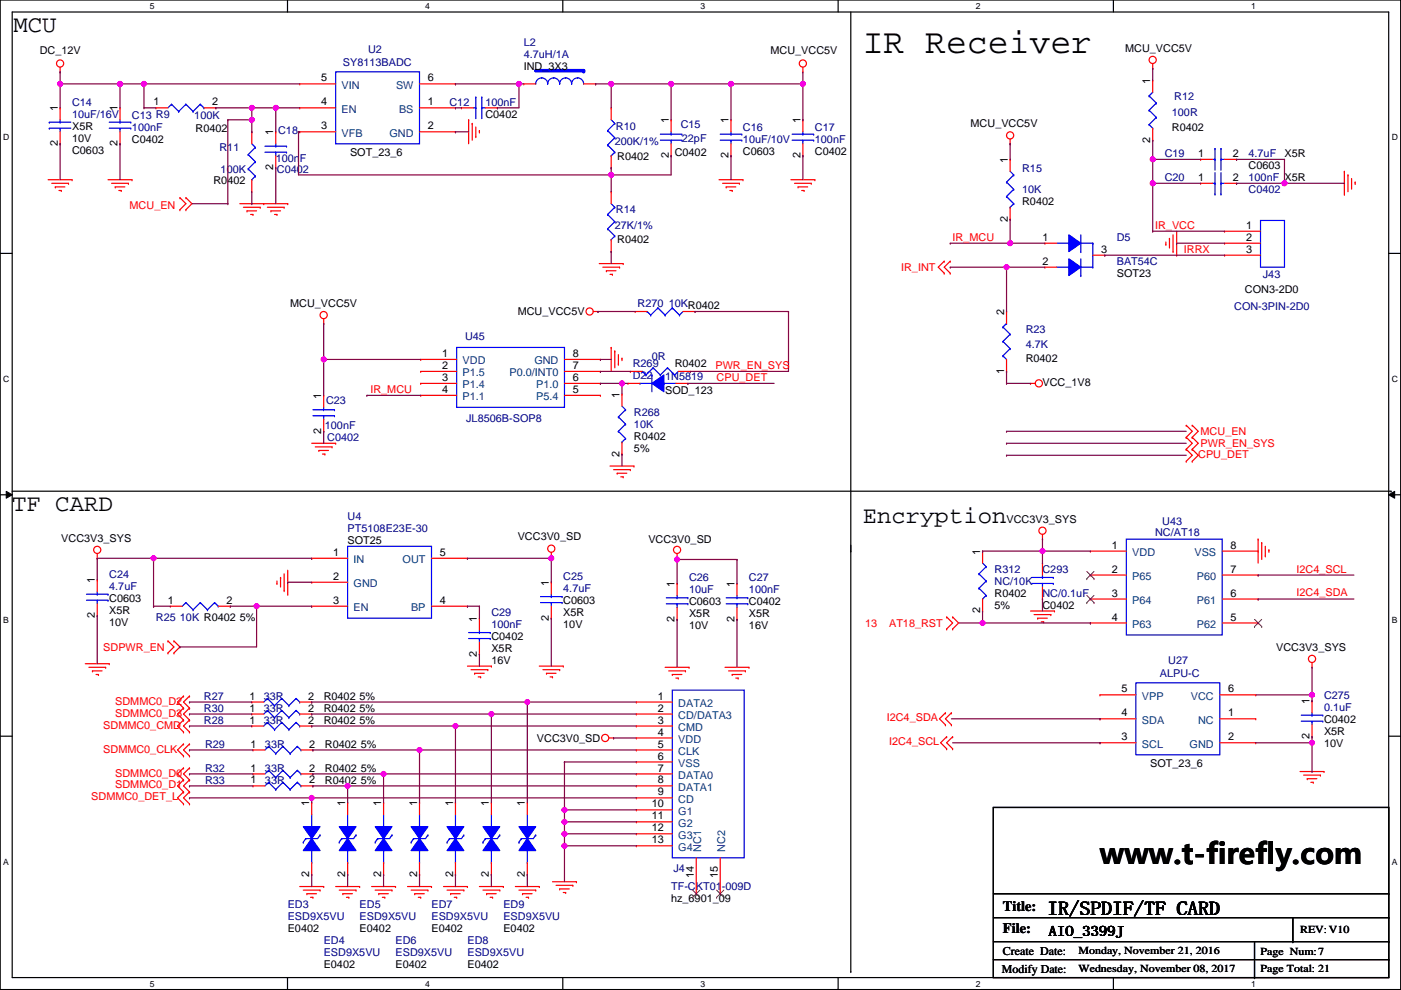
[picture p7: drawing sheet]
<svg xmlns="http://www.w3.org/2000/svg" width="297mm" height="210mm" viewBox="0 0 297 210" stroke-linecap="round" stroke-linejoin="round" font-family="sans-serif">
<defs><g id="words">
<text font-size="7.4" x="182.9" y="11.2">IR Receiver</text>
<text font-size="6.1" x="233.2" y="183.2">www.t-firefly.com</text>
<g font-size="5.1">
<text x="2.8" y="6.8">MCU</text>
<text x="2.6" y="108.4">TF CARD</text>
<text x="182.9" y="110.9">Encryption</text>
</g>
<text font-size="4.1" x="222.1" y="194">IR/SPDIF/TF CARD</text>
<g font-size="3">
<text x="212.6" y="193.2">Title:</text>
<text x="212.6" y="197.8">File:</text>
<text x="222.4" y="198.5">AIO_3399J</text>
</g>
<g font-size="2.5">
<text x="212.6" y="202.4">Create Date:</text>
<text x="212.4" y="206.2">Modify Date:</text>
</g>
<g font-size="2.3">
<text x="8.4" y="11.5">DC_12V</text>
<text x="163.4" y="11.5">MCU_VCC5V</text>
<text x="238.6" y="11">MCU_VCC5V</text>
<text x="68.1" y="17.3">5</text>
<text x="90.7" y="17.3">6</text>
<text x="111" y="14.8">IND_3X3</text>
<text x="243.9" y="17.8" transform="rotate(-90 243.9 17.8)">1</text>
<text x="12.2" y="23.6" transform="rotate(-90 12.2 23.6)">1</text>
<text x="24.9" y="23.6" transform="rotate(-90 24.9 23.6)">1</text>
<text x="32.5" y="22.4">1</text>
<text x="45" y="22.4">2</text>
<text x="68.1" y="22.4">4</text>
<text x="90.7" y="22.4">1</text>
<text x="15.3" y="27.5">X5R</text>
<text x="41.4" y="28">R0402</text>
<text x="58" y="28.7" transform="rotate(-90 58 28.7)">1</text>
<text x="68.1" y="27.4">3</text>
<text x="90.7" y="27.4">2</text>
<text x="102.9" y="24.9">C0402</text>
<text x="141.8" y="26.2" transform="rotate(-90 141.8 26.2)">1</text>
<text x="154.5" y="26.2" transform="rotate(-90 154.5 26.2)">1</text>
<text x="169.7" y="26.2" transform="rotate(-90 169.7 26.2)">1</text>
<text x="205.8" y="27">MCU_VCC5V</text>
<text x="248.5" y="27.7">R0402</text>
<text x="12.2" y="31" transform="rotate(-90 12.2 31)">2</text>
<text x="15.3" y="32.6">C0603</text>
<text x="15.3" y="30">10V</text>
<text x="24.9" y="31" transform="rotate(-90 24.9 31)">2</text>
<text x="28" y="30.3">C0402</text>
<text x="74.2" y="33.1">SOT_23_6</text>
<text x="130.9" y="33.8">R0402</text>
<text x="141.8" y="33.5" transform="rotate(-90 141.8 33.5)">2</text>
<text x="143" y="33.1">C0402</text>
<text x="154.5" y="33.5" transform="rotate(-90 154.5 33.5)">2</text>
<text x="157.5" y="32.8">C0603</text>
<text x="169.7" y="33.5" transform="rotate(-90 169.7 33.5)">2</text>
<text x="172.8" y="32.8">C0402</text>
<text x="213.7" y="34.6" transform="rotate(-90 213.7 34.6)">1</text>
<text x="243.9" y="30.2" transform="rotate(-90 243.9 30.2)">2</text>
<text x="254" y="33.3">1</text>
<text x="261.4" y="33.3">2</text>
<text x="264.7" y="35.9">C0603</text>
<text x="272.3" y="33.3">X5R</text>
<text x="45.3" y="38.9">R0402</text>
<text x="58" y="36.1" transform="rotate(-90 58 36.1)">2</text>
<text x="254" y="38.4">1</text>
<text x="261.4" y="38.4">2</text>
<text x="213.7" y="47" transform="rotate(-90 213.7 47)">2</text>
<text x="216.7" y="43.5">R0402</text>
<text x="130.9" y="51.6">R0402</text>
<text x="221" y="51.1">1</text>
<text x="233.5" y="53.6">3</text>
<text x="264.2" y="53.6">3</text>
<text x="264.2" y="51.1">2</text>
<text x="264.2" y="48.5">1</text>
<text x="221" y="56.1">2</text>
<text x="236.8" y="58.7">SOT23</text>
<text x="61.5" y="65.1">MCU_VCC5V</text>
<text x="264" y="62">CON3-2D0</text>
<text x="109.8" y="66.8">MCU_VCC5V</text>
<text x="212.9" y="66.8" transform="rotate(-90 212.9 66.8)">2</text>
<text x="93.8" y="75.7">1</text>
<text x="121.5" y="75.7">8</text>
<text x="143" y="77.8">R0402</text>
<text x="217.5" y="76.8">R0402</text>
<text x="93.8" y="78.2">2</text>
<text x="93.8" y="80.8">3</text>
<text x="93.8" y="83.3">4</text>
<text x="121.5" y="83.3">5</text>
<text x="121.5" y="80.8">6</text>
<text x="121.5" y="78.2">7</text>
<text x="141" y="83.6">SOD_123</text>
<text x="212.9" y="79.3" transform="rotate(-90 212.9 79.3)">1</text>
<text x="221" y="81.8">VCC_1V8</text>
<text x="68.1" y="84.6" transform="rotate(-90 68.1 84.6)">1</text>
<text x="131.4" y="84.3" transform="rotate(-90 131.4 84.3)">1</text>
<text x="68.1" y="92" transform="rotate(-90 68.1 92)">2</text>
<text x="134.4" y="93.3">R0402</text>
<text x="134.4" y="95.8">5%</text>
<text x="131.4" y="96.8" transform="rotate(-90 131.4 96.8)">2</text>
<text x="213.4" y="110.8">VCC3V3_SYS</text>
<text x="13" y="114.9">VCC3V3_SYS</text>
<text x="70.6" y="117.9">1</text>
<text x="73.7" y="115.4">SOT25</text>
<text x="93.3" y="117.9">5</text>
<text x="109.8" y="114.6">VCC3V0_SD</text>
<text x="137.5" y="115.1">VCC3V0_SD</text>
<text x="207.8" y="117.6" transform="rotate(-90 207.8 117.6)">1</text>
<text x="235.7" y="116.3">1</text>
<text x="260.9" y="116.3">8</text>
<text x="20.1" y="123.7" transform="rotate(-90 20.1 123.7)">1</text>
<text x="70.6" y="122.9">2</text>
<text x="116.4" y="124.2" transform="rotate(-90 116.4 124.2)">1</text>
<text x="143" y="124.5" transform="rotate(-90 143 124.5)">1</text>
<text x="155.7" y="124.5" transform="rotate(-90 155.7 124.5)">1</text>
<text x="235.7" y="121.4">2</text>
<text x="260.9" y="121.4">7</text>
<text x="20.1" y="131.1" transform="rotate(-90 20.1 131.1)">2</text>
<text x="23.2" y="127.6">C0603</text>
<text x="23.2" y="130.1">X5R</text>
<text x="35.6" y="128">1</text>
<text x="48.1" y="128">2</text>
<text x="70.6" y="128">3</text>
<text x="93.3" y="128">4</text>
<text x="101.1" y="131.8" transform="rotate(-90 101.1 131.8)">1</text>
<text x="116.4" y="131.6" transform="rotate(-90 116.4 131.6)">2</text>
<text x="119.4" y="128.1">C0603</text>
<text x="119.4" y="130.6">X5R</text>
<text x="143" y="131.8" transform="rotate(-90 143 131.8)">2</text>
<text x="146.1" y="128.3">C0603</text>
<text x="146.1" y="130.9">X5R</text>
<text x="155.7" y="131.8" transform="rotate(-90 155.7 131.8)">2</text>
<text x="158.8" y="128.3">C0402</text>
<text x="158.8" y="130.9">X5R</text>
<text x="207.8" y="130.1" transform="rotate(-90 207.8 130.1)">2</text>
<text x="210.9" y="126.5">R0402</text>
<text x="210.9" y="129.1">5%</text>
<text x="221" y="129.1">C0402</text>
<text x="235.7" y="126.5">3</text>
<text x="235.7" y="131.6">4</text>
<text x="260.9" y="131.6">5</text>
<text x="260.9" y="126.5">6</text>
<text x="23.2" y="132.6">10V</text>
<text x="104.2" y="135.7">C0402</text>
<text x="119.4" y="133.1">10V</text>
<text x="146.1" y="133.4">10V</text>
<text x="158.8" y="133.4">16V</text>
<text x="270.6" y="138">VCC3V3_SYS</text>
<text x="101.1" y="139.2" transform="rotate(-90 101.1 139.2)">2</text>
<text x="104.2" y="138.2">X5R</text>
<text x="104.2" y="140.8">16V</text>
<text x="52.9" y="148.3">1</text>
<text x="65.3" y="148.3">2</text>
<text x="68.6" y="148.4">R0402 5%</text>
<text x="139.5" y="148.3">1</text>
<text x="237.8" y="146.8">5</text>
<text x="260.4" y="146.8">6</text>
<text x="277.7" y="149.4" transform="rotate(-90 277.7 149.4)">1</text>
<text x="52.9" y="150.9">1</text>
<text x="52.9" y="153.4">1</text>
<text x="65.3" y="150.9">2</text>
<text x="65.3" y="153.4">2</text>
<text x="68.6" y="150.9">R0402 5%</text>
<text x="68.6" y="153.5">R0402 5%</text>
<text x="139.5" y="150.9">2</text>
<text x="139.5" y="153.4">3</text>
<text x="139.5" y="156">4</text>
<text x="237.8" y="151.9">4</text>
<text x="260.4" y="151.9">1</text>
<text x="280.7" y="153.2">C0402</text>
<text x="280.7" y="155.7">X5R</text>
<text x="53.1" y="158.5">1</text>
<text x="65.6" y="158.5">2</text>
<text x="68.9" y="158.5">R0402 5%</text>
<text x="113.8" y="157.3">VCC3V0_SD</text>
<text x="139.5" y="158.5">5</text>
<text x="139.5" y="161">6</text>
<text x="237.8" y="157">3</text>
<text x="260.4" y="157">2</text>
<text x="277.7" y="156.7" transform="rotate(-90 277.7 156.7)">2</text>
<text x="280.7" y="158.3">10V</text>
<text x="53.1" y="163.6">1</text>
<text x="53.1" y="166.1">1</text>
<text x="65.6" y="163.6">2</text>
<text x="65.6" y="166.1">2</text>
<text x="68.9" y="163.6">R0402 5%</text>
<text x="68.9" y="166.2">R0402 5%</text>
<text x="139.5" y="163.6">7</text>
<text x="139.5" y="166.1">8</text>
<text x="243.9" y="162.6">SOT_23_6</text>
<text x="65.6" y="170.9" transform="rotate(-90 65.6 170.9)">1</text>
<text x="73.2" y="170.9" transform="rotate(-90 73.2 170.9)">1</text>
<text x="80.8" y="170.9" transform="rotate(-90 80.8 170.9)">1</text>
<text x="88.4" y="170.9" transform="rotate(-90 88.4 170.9)">1</text>
<text x="96.1" y="170.9" transform="rotate(-90 96.1 170.9)">1</text>
<text x="103.7" y="170.9" transform="rotate(-90 103.7 170.9)">1</text>
<text x="111.3" y="170.9" transform="rotate(-90 111.3 170.9)">1</text>
<text x="138.2" y="171.2">10</text>
<text x="138.2" y="173.7">11</text>
<text x="139.5" y="168.7">9</text>
<text x="138.2" y="176.3">12</text>
<text x="138.2" y="178.8">13</text>
<text x="65.6" y="185.9" transform="rotate(-90 65.6 185.9)">2</text>
<text x="73.2" y="185.9" transform="rotate(-90 73.2 185.9)">2</text>
<text x="80.8" y="185.9" transform="rotate(-90 80.8 185.9)">2</text>
<text x="88.4" y="185.9" transform="rotate(-90 88.4 185.9)">2</text>
<text x="96.1" y="185.9" transform="rotate(-90 96.1 185.9)">2</text>
<text x="103.7" y="185.9" transform="rotate(-90 103.7 185.9)">2</text>
<text x="111.3" y="185.9" transform="rotate(-90 111.3 185.9)">2</text>
<text x="142.3" y="191.3">hz_6901_09</text>
<text x="147.1" y="186.2" transform="rotate(-90 147.1 186.2)">14</text>
<text x="152.2" y="186.2" transform="rotate(-90 152.2 186.2)">15</text>
<text x="61" y="197.7">E0402</text>
<text x="76.2" y="197.7">E0402</text>
<text x="91.5" y="197.7">E0402</text>
<text x="106.7" y="197.7">E0402</text>
<text x="275.6" y="197.9">REV:V10</text>
<text x="228.6" y="202.2">Monday, November 21, 2016</text>
<text x="267.3" y="202.5">Page Num:7</text>
<text x="68.6" y="205.3">E0402</text>
<text x="83.9" y="205.3">E0402</text>
<text x="99.1" y="205.3">E0402</text>
<text x="228.6" y="206">Wednesday, November 08, 2017</text>
<text x="267.3" y="206">Page Total: 21</text>
</g>
<g font-size="2.3" fill="#000080">
<text x="78" y="11.2">U2</text>
<text x="111" y="9.7">L2</text>
<text x="72.7" y="14">SY8113BADC</text>
<text x="111" y="12.2">4.7uH/1A</text>
<text x="15.3" y="22.4">C14</text>
<text x="95.3" y="22.4">C12</text>
<text x="102.9" y="22.4">100nF</text>
<text x="249" y="21.1">R12</text>
<text x="15.3" y="24.9">10uF/16V</text>
<text x="28" y="25.2">C13 R9</text>
<text x="28" y="27.7">100nF</text>
<text x="41.2" y="25.2">100K</text>
<text x="59" y="28.5">C18</text>
<text x="130.6" y="27.5">R10</text>
<text x="144.3" y="27.2">C15</text>
<text x="157.5" y="27.7">C16</text>
<text x="172.8" y="27.7">C17</text>
<text x="248.5" y="24.7">100R</text>
<text x="46.5" y="32">R11</text>
<text x="58.5" y="34.3">100nF</text>
<text x="130.3" y="30.8">200K/1%</text>
<text x="144.6" y="30">22pF</text>
<text x="157.5" y="30.3">10uF/10V</text>
<text x="172.8" y="30.3">100nF</text>
<text x="246.9" y="33.3">C19</text>
<text x="264.7" y="33.3">4.7uF</text>
<text x="46.8" y="36.6">100K</text>
<text x="58.7" y="36.6">C0402</text>
<text x="216.7" y="36.4">R15</text>
<text x="216.7" y="40.9">10K</text>
<text x="246.9" y="38.4">C20</text>
<text x="264.7" y="38.4">100nF X5R</text>
<text x="264.7" y="40.9">C0402</text>
<text x="130.6" y="45.3">R14</text>
<text x="130.3" y="48.6">27K/1%</text>
<text x="236.8" y="51.1">D5</text>
<text x="236.8" y="56.2">BAT54C</text>
<text x="267.8" y="59">J43</text>
<text x="135.2" y="65.1">R270 10KR0402</text>
<text x="261.7" y="65.8">CON-3PIN-2D0</text>
<text x="217.5" y="70.7">R23</text>
<text x="98.6" y="72.2">U45</text>
<text x="134.2" y="77.8">R269</text>
<text x="138.2" y="76.2">0R</text>
<text x="217.5" y="73.7">4.7K</text>
<text x="134.2" y="80.3">D22</text>
<text x="141" y="80.6">1N5819</text>
<text x="69.1" y="85.6">C23</text>
<text x="98.9" y="89.5">JL8506B-SOP8</text>
<text x="134.4" y="88.2">R268</text>
<text x="68.9" y="91">100nF</text>
<text x="69.4" y="93.5">C0402</text>
<text x="134.4" y="90.7">10K</text>
<text x="73.7" y="110.3">U4</text>
<text x="73.7" y="112.8">PT5108E23E-30</text>
<text x="244.9" y="113.6">NC/AT18</text>
<text x="246.4" y="111.3">U43</text>
<text x="23.2" y="122.5">C24</text>
<text x="23.2" y="125">4.7uF</text>
<text x="119.4" y="123">C25</text>
<text x="119.4" y="125.5">4.7uF</text>
<text x="146.1" y="123.2">C26</text>
<text x="146.1" y="125.8">10uF</text>
<text x="158.8" y="123.2">C27</text>
<text x="158.8" y="125.8">100nF</text>
<text x="210.9" y="121.5">R312</text>
<text x="210.9" y="124">NC/10K</text>
<text x="221" y="121.5">C293</text>
<text x="33.1" y="131.6">R25 10K R0402 5%</text>
<text x="104.2" y="130.6">C29</text>
<text x="221" y="126.5">NC/0.1uF</text>
<text x="104.2" y="133.1">100nF</text>
<text x="245.9" y="143.6">ALPU-C</text>
<text x="247.7" y="140.8">U27</text>
<text x="43.2" y="148.4">R27</text>
<text x="55.9" y="148.4">33R</text>
<text x="280.7" y="148.1">C275</text>
<text x="43.2" y="150.9">R30</text>
<text x="43.2" y="153.5">R28</text>
<text x="55.9" y="150.9">33R</text>
<text x="55.9" y="153.5">33R</text>
<text x="280.7" y="150.7">0.1uF</text>
<text x="43.5" y="158.5">R29</text>
<text x="56.2" y="158.5">33R</text>
<text x="43.5" y="163.6">R32</text>
<text x="43.5" y="166.2">R33</text>
<text x="56.2" y="163.6">33R</text>
<text x="56.2" y="166.2">33R</text>
<text x="142.8" y="185">J4</text>
<text x="142.3" y="188.8">TF-CKT01-009D</text>
<text x="61" y="192.6">ED3</text>
<text x="61" y="195.1">ESD9X5VU</text>
<text x="76.2" y="192.6">ED5</text>
<text x="76.2" y="195.1">ESD9X5VU</text>
<text x="91.5" y="192.6">ED7</text>
<text x="91.5" y="195.1">ESD9X5VU</text>
<text x="106.7" y="192.6">ED9</text>
<text x="106.7" y="195.1">ESD9X5VU</text>
<text x="68.6" y="200.2">ED4</text>
<text x="68.6" y="202.7">ESD9X5VU</text>
<text x="83.9" y="200.2">ED6</text>
<text x="83.9" y="202.7">ESD9X5VU</text>
<text x="99.1" y="200.2">ED8</text>
<text x="99.1" y="202.7">ESD9X5VU</text>
</g>
<g font-size="2.3" fill="#004080">
<text x="72.4" y="18.8">VIN</text>
<text x="72.4" y="23.9">EN</text>
<text x="84" y="18.8">SW</text>
<text x="84.6" y="23.9">BS</text>
<text x="72.4" y="29">VFB</text>
<text x="82.6" y="29">GND</text>
<text x="98.1" y="77.2">VDD</text>
<text x="113.3" y="77.2">GND</text>
<text x="98.1" y="79.8">P1.5</text>
<text x="98.1" y="82.3">P1.4</text>
<text x="108" y="79.8">P0.0/INT0</text>
<text x="113.7" y="82.3">P1.0</text>
<text x="98.1" y="84.9">P1.1</text>
<text x="113.7" y="84.9">P5.4</text>
<text x="75" y="119.4">IN</text>
<text x="85.4" y="119.4">OUT</text>
<text x="240.1" y="117.9">VDD</text>
<text x="253.2" y="117.9">VSS</text>
<text x="75" y="124.5">GND</text>
<text x="240.1" y="123">P65</text>
<text x="253.8" y="123">P60</text>
<text x="75" y="129.6">EN</text>
<text x="87.1" y="129.6">BP</text>
<text x="240.1" y="128">P64</text>
<text x="253.8" y="128">P61</text>
<text x="240.1" y="133.1">P63</text>
<text x="253.8" y="133.1">P62</text>
<text x="143.8" y="149.9">DATA2</text>
<text x="242.1" y="148.4">VPP</text>
<text x="252.5" y="148.4">VCC</text>
<text x="143.8" y="152.4">CD/DATA3</text>
<text x="143.8" y="155">CMD</text>
<text x="242.1" y="153.4">SDA</text>
<text x="254" y="153.4">NC</text>
<text x="143.8" y="157.5">VDD</text>
<text x="143.8" y="160">CLK</text>
<text x="242.1" y="158.5">SCL</text>
<text x="252.2" y="158.5">GND</text>
<text x="143.8" y="162.6">VSS</text>
<text x="143.8" y="165.1">DATA0</text>
<text x="143.8" y="167.7">DATA1</text>
<text x="143.8" y="170.2">CD</text>
<text x="143.8" y="172.7">G1</text>
<text x="143.8" y="175.3">G2</text>
<text x="143.8" y="177.8">G3</text>
<text x="143.8" y="180.4">G4</text>
<text x="148.7" y="180.6" transform="rotate(-90 148.7 180.6)">NC1</text>
<text x="153.8" y="180.6" transform="rotate(-90 153.8 180.6)">NC2</text>
</g>
<g font-size="2.3" fill="#f00">
<text x="27.5" y="44.2">MCU_EN</text>
<text x="202" y="51">IR_MCU</text>
<text x="244.9" y="48.5">IR_VCC</text>
<text x="251" y="53.6">IRRX</text>
<text x="191.1" y="57.4">IR_INT</text>
<text x="78.5" y="83.3">IR_MCU</text>
<text x="151.7" y="78.2">PWR_EN_SYS</text>
<text x="151.9" y="80.7">CPU_DET</text>
<text x="254.6" y="92.2">MCU_EN</text>
<text x="254.6" y="94.8">PWR_EN_SYS</text>
<text x="254" y="97.1">CPU_DET</text>
<text x="274.9" y="121.4">I2C4_SCL</text>
<text x="274.9" y="126.5">I2C4_SDA</text>
<text x="21.9" y="138">SDPWR_EN</text>
<text x="183.4" y="132.9">13</text>
<text x="188.5" y="132.9">AT18_RST</text>
<text x="24.4" y="149.4">SDMMC0_D2</text>
<text x="21.9" y="154.5">SDMMC0_CMD</text>
<text x="24.4" y="151.9">SDMMC0_D3</text>
<text x="188" y="153">I2C4_SDA</text>
<text x="21.9" y="159.6">SDMMC0_CLK</text>
<text x="188.5" y="158">I2C4_SCL</text>
<text x="24.4" y="164.6">SDMMC0_D0</text>
<text x="24.4" y="167.2">SDMMC0_D1</text>
<text x="19.3" y="169.7">SDMMC0_DET_L</text>
</g>
<g font-size="1.8">
<text x="31.8" y="1.9">5</text>
<text x="90.1" y="1.9">4</text>
<text x="148.5" y="1.9">3</text>
<text x="206.9" y="1.9">2</text>
<text x="265.2" y="1.9">1</text>
<text x=".7" y="29.8">D</text>
<text x="295.1" y="29.8">D</text>
<text x=".7" y="81">C</text>
<text x="295.1" y="81">C</text>
<text x=".7" y="132.1">B</text>
<text x="295.1" y="132.1">B</text>
<text x=".7" y="183.3">A</text>
<text x="295.1" y="183.3">A</text>
<text x="31.8" y="209.2">5</text>
<text x="90.1" y="209.2">4</text>
<text x="148.5" y="209.2">3</text>
<text x="206.9" y="209.2">2</text>
<text x="265.2" y="209.2">1</text>
</g>
</g></defs>
<path d="M0 0h297v209.8h-297zM2.6 2.5h291.8v204.8h-291.8z" fill="none" stroke="#000" stroke-width=".25"/>
<g fill="#fff">
<path d="M31.8 .3h1v2h-1z"/>
<path d="M31.8 207.5h1v2.1h-1z"/>
</g>
<path d="M61 0v2.5M61 207.3v2.5" fill="none" stroke="#000" stroke-width=".25"/>
<g fill="#fff">
<path d="M90.1 .3h1v2h-1z"/>
<path d="M90.1 207.5h1v2.1h-1z"/>
</g>
<path d="M119.3 0v2.5M119.3 207.3v2.5" fill="none" stroke="#000" stroke-width=".25"/>
<g fill="#fff">
<path d="M148.5 .3h1v2h-1z"/>
<path d="M148.5 207.5h1v2.1h-1z"/>
</g>
<path d="M177.7 0v2.5M177.7 207.3v2.5" fill="none" stroke="#000" stroke-width=".25"/>
<g fill="#fff">
<path d="M206.9 .3h1v2h-1z"/>
<path d="M206.9 207.5h1v2.1h-1z"/>
</g>
<path d="M236.1 0v2.5M236.1 207.3v2.5" fill="none" stroke="#000" stroke-width=".25"/>
<g fill="#fff">
<path d="M265.2 .3h1.1v2h-1.1z"/>
<path d="M265.2 207.5h1.1v2.1h-1.1z"/>
<path d="M.7 28.1h1.3v2.1h-1.3z"/>
<path d="M295.1 28.1h1.3v2.1h-1.3z"/>
<path d="M.7 79.3h1.3v2h-1.3z"/>
<path d="M295.1 79.3h1.3v2h-1.3z"/>
</g>
<path d="M0 53.7h2.6M294.4 53.7h2.6" fill="none" stroke="#000" stroke-width=".25"/>
<g fill="#fff">
<path d="M.7 130.5h1.2v2h-1.2z"/>
<path d="M295.1 130.5h1.2v2h-1.2z"/>
</g>
<path d="M0 104.9h2.6M294.4 104.9h2.6" fill="none" stroke="#000" stroke-width=".25"/>
<path d="M1.3 104.2l1.3 .7-1.3 .7zM294.4 104.9l1.3-.7v1.4z" fill="#000"/>
<path d="M1.3 104.2l1.3 .7-1.3 .7zM294.4 104.9l1.3-.7v1.4z" fill="none" stroke="#000" stroke-width=".21"/>
<g fill="#fff">
<path d="M.7 181.7h1.2v2h-1.2z"/>
<path d="M295.1 181.7h1.2v2h-1.2z"/>
</g>
<g fill="none" stroke="#000" stroke-width=".25">
<path d="M180.4 2.5v203.5M2.6 104.1h292.3M180.4 116.8h.1M294.9 104.1h.1M0 156.1h2.6M294.4 156.1h2.6M210.6 171.2h83.8v36.1h-83.8zM210.6 189.5h83.8M210.6 194.6h83.8M210.6 199.7h83.8M266 199.7v7.6M274.1 199.7h.1"/>
<path d="M274.1 194.6v5.1M294.4 189.5h.1M294.4 194.6h.1M294.4 199.7h.1M180.4 206h.1M210.6 203.5h83.8M266 207.3h.1M294.4 203.5h.1"/>
</g>
<g fill="none" stroke="#f00" stroke-width=".25">
<path d="M12.7 15.2h.1M12.7 14.2v1M170.2 15.2h.1M170.2 14.2v1M244.4 14.5h.1M244.4 13.5v1M10.2 38.1h5.1M11 38.9h3.5M11.7 39.6h.1M11.7 39.6h2.1M14.5 38.9h.1M15.3 38.1h.1"/>
<path d="M22.9 38.1h5.1M23.7 38.9h3.5M24.4 39.6h.1M24.4 39.6h2.1M27.2 38.9h.1M28 38.1h.1M99.4 25.4h.1M99.4 25.4v5.1M100.1 26.2h.1M100.1 26.2v3.5M100.9 29h.1M100.9 26.9v2.1"/>
<path d="M101.6 27.7h.1M101.6 27.7v.5M152.4 38.1h5.1M153.2 38.9h3.6M154 39.6h.1M154 39.6h2M156.8 38.9h.1M157.5 38.1h.1M167.7 38.1h5.1M168.4 38.9h3.6M169.2 39.6h.1M169.2 39.6h2"/>
<path d="M172 38.9h.1M172.8 38.1h.1M214.2 30.5h.1M214.2 29.5v1M285 36.3h.1M285 36.3v5.1M285.8 37.1h.1M285.8 37.1v3.5M286.6 39.9h.1M286.6 37.9v2M287.3 38.6h.1M287.3 38.6v.5"/>
<path d="M12.5 40.4h.5M13 40.4h.1M25.2 40.4h.5M25.7 40.4h.1M38.1 41.9h.1M38.1 44.5h.1M38.1 41.9l1.3 1.3-1.3 1.3M39.4 44.5h.1M39.4 41.9h.1M39.4 41.9l1.3 1.3-1.3 1.3M50.8 43.2h10.2M51.6 43.9h3.6"/>
<path d="M52.4 44.7h.1M52.4 44.7h2M53.1 45.5h.5M53.6 45.5h.1M55.2 43.9h.1M55.9 43.2h.1M56.7 43.9h3.5M57.4 44.7h.1M57.4 44.7h2.1M58.2 45.5h.5M58.7 45.5h.1M60.2 43.9h.1"/>
<path d="M61 43.2h.1M127 55.9h5.1M127.8 56.6h3.6M128.6 57.4h.1M128.6 57.4h2M129.3 58.2h.5M129.8 58.2h.1M131.4 56.6h.1M132.1 55.9h.1M154.7 40.4h.5M155.2 40.4h.1M170 40.4h.5"/>
<path d="M170.5 40.4h.1M200.2 55.4h.1M200.2 57.9h.1M200.2 55.4l-1.3 1.2 1.3 1.3M201.5 55.4h.1M201.5 57.9h.1M201.5 55.4l-1.3 1.2 1.3 1.3M247.2 51.8h.1M247.2 51.3v.5M247.9 50.6h.1M247.9 50.6v2M248.7 53.3h.1"/>
<path d="M248.7 49.8v3.5M249.5 54.1h.1M249.5 49v5.1M68.6 68.6h.1M68.6 67.6v1M125.8 66h1M126.8 66h.1M129.6 73.7h.1M129.6 73.7v5M130.3 74.4h.1M130.3 74.4v3.6M131.1 77.2h.1"/>
<path d="M131.1 75.2v2M131.9 76h.1M131.9 76v.5M66.1 94h5.1M66.8 94.7h3.6M67.6 95.5h.1M67.6 95.5h2M68.4 96.3h.5M68.9 96.3h.1M70.4 94.7h.1M71.2 94h.1M129.3 98.8h5.1"/>
<path d="M130.1 99.6h3.5M133.6 99.6h.1M134.4 98.8h.1M218.5 81.3h.1M218.5 81.3h1M251.5 92.7h.1M251.5 90.2h.1M251.5 95.3h.1M251.5 97.8h.1M251.5 90.2l1.3 1.2-1.3 1.3M251.5 92.7l1.3 1.3-1.3 1.3M251.5 95.3l1.3 1.2-1.3 1.3"/>
<path d="M252.8 92.7h.1M252.8 90.2h.1M252.8 95.3h.1M252.8 97.8h.1M252.8 90.2l1.2 1.2-1.2 1.3M252.8 92.7l1.2 1.3-1.2 1.3M252.8 95.3l1.2 1.2-1.2 1.3M20.6 118.4h.1M20.6 117.4v1M116.9 118.1h.1M116.9 117.1v1M130.9 100.3h.1"/>
<path d="M130.9 100.3h2M131.6 101.1h.5M132.1 101.1h.1M143.6 118.4h.1M143.6 117.4v1M221 114.3h.1M221 113.3v1M266.7 114.3h.1M266.7 114.3v5.1M267.5 115.1h.1M267.5 115.1v3.5M268.3 117.9h.1"/>
<path d="M268.3 115.8v2.1M269 116.6h.1M269 116.6v.5M35.6 138.4h.1M35.6 135.9h.1M35.6 135.9l1.3 1.3-1.3 1.2M36.9 135.9h.1M36.9 138.4h.1M36.9 135.9l1.2 1.3-1.2 1.2M58.7 123.7h.1M58.7 123.2v.5M59.5 122.4h.1"/>
<path d="M59.5 122.4v2.1M60.2 125.2h.1M60.2 121.7v3.5M61 126h.1M61 120.9v5.1M200.7 130.8h.1M200.7 133.4h.1M200.7 130.8l1.3 1.3-1.3 1.3M202 133.4h.1M202 130.8h.1M202 130.8l1.2 1.3-1.2 1.3M218.5 129.5h5.1"/>
<path d="M219.2 130.3h3.6M220 131.1h.1M220 131.1h2M220.8 131.8h.5M221.3 131.8h.1M222.8 130.3h.1M223.6 129.5h.1M18.1 140.7h5.1M18.8 141.5h3.6M19.6 142.2h.1M19.6 142.2h2M20.4 143h.5"/>
<path d="M20.9 143h.1M22.4 141.5h.1M23.2 140.7h.1M38.9 147.6h.1M38.9 150.1h.1M38.9 152.7h.1M38.9 155.2h.1M38.9 157.7h.1M38.9 147.6l-1.3 1.3 1.3 1.2M38.9 150.1l-1.3 1.3 1.3 1.3M38.9 152.7l-1.3 1.2 1.3 1.3M38.9 157.7l-1.3 1.3 1.3 1.3"/>
<path d="M40.2 147.6h.1M40.2 150.1h.1M40.2 152.7h.1M40.2 155.2h.1M40.2 157.7h.1M40.2 147.6l-1.3 1.3 1.3 1.2M40.2 150.1l-1.3 1.3 1.3 1.3M40.2 152.7l-1.3 1.2 1.3 1.3M40.2 157.7l-1.3 1.3 1.3 1.3M99.1 141.2h5.1M99.9 142h3.5M100.6 142.8h.1"/>
<path d="M100.6 142.8h2.1M101.4 143.5h.5M101.9 143.5h.1M103.4 142h.1M104.2 141.2h.1M114.3 141.2h5.1M115.1 142h3.6M115.9 142.8h.1M115.9 142.8h2M116.6 143.5h.5M117.1 143.5h.1M118.7 142h.1"/>
<path d="M119.4 141.2h.1M129.1 156.5h1M130.1 156.5h.1M141 141.5h5.1M141.8 142.2h3.5M142.5 143h.1M142.5 143h2.1M143.3 143.8h.5M143.8 143.8h.1M145.3 142.2h.1M146.1 141.5h.1M153.7 141.5h5.1"/>
<path d="M154.5 142.2h3.5M155.2 143h.1M155.2 143h2.1M156 143.8h.5M156.5 143.8h.1M158 142.2h.1M158.8 141.5h.1M200.5 153.7h.1M200.5 151.1h.1M200.5 151.1l-1.3 1.3 1.3 1.3M200.7 158.8h.1M200.7 156.2h.1"/>
<path d="M200.7 156.2l-1.3 1.3 1.3 1.3M201.7 153.7h.1M201.7 151.1h.1M201.7 151.1l-1.2 1.3 1.2 1.3M202 158.8h.1M202 156.2h.1M202 156.2l-1.3 1.3 1.3 1.3M278.2 141.5h.1M278.2 140.5v1M38.9 160.3h.1M38.9 162.8h.1M38.9 165.4h.1"/>
<path d="M38.9 167.9h.1M38.9 170.4h.1M38.9 162.8l-1.3 1.3 1.3 1.3M38.9 165.4l-1.3 1.2 1.3 1.3M38.9 167.9l-1.3 1.3 1.3 1.2M40.2 160.3h.1M40.2 162.8h.1M40.2 165.4h.1M40.2 167.9h.1M40.2 170.4h.1M40.2 162.8l-1.3 1.3 1.3 1.3M40.2 165.4l-1.3 1.2 1.3 1.3"/>
<path d="M40.2 167.9l-1.3 1.3 1.3 1.2M275.6 163.6h5.1M276.4 164.3h3.6M277.2 165.1h.1M277.2 165.1h2M277.9 165.9h.5M278.4 165.9h.1M280 164.3h.1M280.7 163.6h.1M63.5 188h5.1M64.3 188.7h3.6M65.1 189.5h.1"/>
<path d="M65.1 189.5h2M65.8 190.3h.5M66.3 190.3h.1M67.9 188.7h.1M68.6 188h.1M71.2 188h5M71.9 188.7h3.6M72.7 189.5h.1M72.7 189.5h2M73.5 190.3h.5M74 190.3h.1M75.5 188.7h.1"/>
<path d="M76.2 188h.1M78.8 188h5.1M79.5 188.7h3.6M80.3 189.5h.1M80.3 189.5h2M81.1 190.3h.5M81.6 190.3h.1M83.1 188.7h.1M83.9 188h.1M86.4 188h5.1M87.2 188.7h3.5M87.9 189.5h.1"/>
<path d="M87.9 189.5h2.1M88.7 190.3h.5M89.2 190.3h.1M90.7 188.7h.1M91.5 188h.1M94 188h5.1M94.8 188.7h3.5M95.5 189.5h.1M95.5 189.5h2.1M96.3 190.3h.5M96.8 190.3h.1M98.3 188.7h.1"/>
<path d="M99.1 188h.1M101.6 188h5.1M102.4 188.7h3.6M103.2 189.5h.1M103.2 189.5h2M103.9 190.3h.5M104.4 190.3h.1M106 188.7h.1M106.7 188h.1M109.3 188h5M110 188.7h3.6M110.8 189.5h.1"/>
<path d="M110.8 189.5h2M111.6 190.3h.5M112.1 190.3h.1M113.6 188.7h.1M114.3 188h.1M117.1 187h5.1M117.9 187.7h3.6M118.7 188.5h.1M118.7 188.5h2M119.4 189.2h.5M119.9 189.2h.1M121.5 187.7h.1"/>
<path d="M122.2 187h.1"/>
<circle cx="12.7" cy="13.5" r=".76"/>
<circle cx="170.2" cy="13.5" r=".76"/>
<circle cx="244.4" cy="12.7" r=".76"/>
<circle cx="214.2" cy="28.7" r=".76"/>
<circle cx="68.6" cy="66.8" r=".76"/>
<circle cx="125" cy="66" r=".76"/>
<circle cx="220.3" cy="81.3" r=".76"/>
<circle cx="20.6" cy="116.6" r=".76"/>
<circle cx="116.9" cy="116.3" r=".76"/>
<circle cx="143.6" cy="116.6" r=".76"/>
<circle cx="221" cy="112.5" r=".76"/>
<circle cx="278.2" cy="139.7" r=".76"/>
<circle cx="128.3" cy="156.5" r=".76"/>
</g>
<path d="M113.6 17.8a1.26 1.26 0 0 1 1.3-1.3 1.26 1.26 0 0 1 1.2 1.3 1.26 1.26 0 0 1 1.3-1.3 1.26 1.26 0 0 1 1.3 1.3 1.26 1.26 0 0 1 1.2-1.3 1.26 1.26 0 0 1 1.3 1.3 1.26 1.26 0 0 1 1.3-1.3 1.26 1.26 0 0 1 1.2 1.3" fill="none" stroke="#00f" stroke-width=".25"/>
<path d="M113.6 15h10.1" fill="none" stroke="#00f" stroke-width=".76"/>
<circle cx="123.7" cy="15" r=".38" fill="#00f"/>
<path d="M111 17.8h.1M111 17.8h2.6M123.7 17.8h2.6M126.3 17.8h.1M244.4 17h.1M244.4 17v2.6M244.4 29.7h.1M244.4 27.2v2.5" fill="none" stroke="#f00" stroke-width=".25"/>
<g fill="none" stroke="#00f" stroke-width=".25">
<path d="M244.4 19.6l-.8 .7M243.6 20.3h.1M243.6 23.4h.1M243.6 26.4h.1M243.6 20.3l1.6 1.6M243.6 23.4l1.6 1.5M243.6 26.4l.8 .8M244.4 27.2h.1M245.2 21.9h.1M245.2 24.9h.1M245.2 21.9l-1.6 1.5M245.2 24.9l-1.6 1.5"/>
<path d="M138.2 79.5h.1M138.2 79.5v3.6M135.7 81.3h.1M135.7 81.3h2.5M140.8 81.3h.1M140.8 81.3h2.5"/>
</g>
<path d="M138.2 81.3l2.6-1.8v3.6z" fill-rule="evenodd" fill="#00f"/>
<g fill="none" stroke="#00f" stroke-width=".25">
<path d="M138.2 81.3l2.6-1.8v3.6zM99.4 135.4h4.5M99.4 134.1h4.5M101.6 134.1h.1M101.6 135.4h.1M101.6 133.6v.5M101.6 135.4v.8M103.9 135.4h.1M103.9 134.1h.1M56.7 150.6h.1M56.7 150.6l-.8 .8M56.7 150.6l1.5 1.6"/>
<path d="M58.2 152.2h.1M59.7 150.6h.1M59.7 150.6l-1.5 1.6M59.7 150.6l1.6 1.6M61.3 152.2h.1M62.8 150.6h.1M62.8 150.6l-1.5 1.6M62.8 150.6l.7 .8M63.5 151.4h.1M95.3 177.8h.1M95.3 177.8h2.5M96.6 175.3h.1"/>
<path d="M96.6 172.7v2.6M96.6 182.9h.1M96.6 180.3v2.6"/>
</g>
<path d="M133.1 81.3h.1M133.1 81.3h2.6M143.3 81.3h2.5M145.8 81.3h.1M101.6 131.1h.1M101.6 138.7h.1M101.6 131.1v2.5M101.6 136.2v2.5M53.4 151.4h.1M53.4 151.4h2.5M63.5 151.4h2.6M66.1 151.4h.1" fill="none" stroke="#f00" stroke-width=".25"/>
<path d="M94.8 175.3h3.5l-1.7 2.5z" fill-rule="evenodd" fill="#00f"/>
<path d="M94.8 175.3h3.5l-1.7 2.5zM94.8 178.6h.1M95.3 177.8l-.5 .8M98.3 177h.1M98.3 177l-.5 .8" fill="none" stroke="#00f" stroke-width=".25"/>
<path d="M96.6 177.8l1.7 2.5h-3.5z" fill-rule="evenodd" fill="#00f"/>
<g fill="none" stroke="#00f" stroke-width=".25">
<path d="M10.5 27.2h.1M10.5 25.9h.1M10.5 27.2h4.5M10.5 25.9h4.5M12.7 25.9h.1M12.7 27.2h.1M12.7 25.4v.5M12.7 27.2v.7M152.7 29.7h4.6M152.7 28.5h4.6M155 28.5h.1M155 29.7h.1"/>
<path d="M155 27.9v.6M155 29.7v.8M157.3 29.7h.1M157.3 28.5h.1M257.1 33.8h.5M257.6 33.8h.1M257.6 31.5h.1M257.6 31.5v4.6M258.9 31.5h.1M258.9 33.8h.1M258.9 33.8h.7M258.9 31.5v4.6"/>
<path d="M238.8 114.3h20.3v20.3h-20.3zM18.3 127.3h4.6M18.3 126h4.6M20.6 126h.1M20.6 127.3h.1M20.6 125.5v.5M20.6 127.3v.7M22.9 127.3h.1M22.9 126h.1M141.3 128h4.5M141.3 126.8h4.5M143.6 126.8h.1"/>
<path d="M143.6 128h.1M143.6 126.2v.6M143.6 128v.8M145.8 128h.1M145.8 126.8h.1M64.8 177.8h.1M64.8 177.8h2.6M66.1 175.3h.1M66.1 172.7v2.6M96.6 177.8l1.7 2.5h-3.5zM66.1 182.9h.1M66.1 180.3v2.6"/>
</g>
<g fill="none" stroke="#f00" stroke-width=".25">
<path d="M12.7 22.9h.1M12.7 30.5h.1M12.7 22.9v2.5M12.7 27.9v2.6M155 25.4h.1M155 33h.1M155 25.4v2.5M155 30.5v2.5M254.6 33.8h.1M254.6 33.8h2.5M259.6 33.8h2.6M262.2 33.8h.1"/>
<path d="M231.2 116.8h.1M231.2 116.8h7.6M259.1 116.8h7.6M266.7 116.8h.1M20.6 122.9h.1M20.6 130.6h.1M20.6 122.9v2.6M20.6 128v2.6M143.6 123.7h.1M143.6 131.3h.1M143.6 123.7v2.5M143.6 128.8v2.5"/>
<path d="M231.2 121.9h.1M231.2 127h.1M231.2 132.1h.1M231.2 121.9h7.6M231.2 127h7.6M231.2 132.1h7.6M259.1 121.9h7.6M259.1 127h7.6M259.1 132.1h7.6M266.7 132.1h.1M266.7 127h.1M266.7 121.9h.1"/>
<path d="M96.6 170.2h.1M96.6 170.2v2.5M96.6 185.4h.1M96.6 182.9v2.5"/>
</g>
<path d="M230.4 122.7h.1M230.4 127.8h.1M230.4 121.2l1.6 1.5M230.4 126.2l1.6 1.6M231.9 121.2l-1.5 1.5M231.9 126.2l-1.5 1.6M232 122.7h.1M232 127.8h.1M266 132.9h.1M266 131.3l1.5 1.6M267.5 131.3l-1.5 1.6M267.5 132.9h.1" fill="none" stroke="#804000" stroke-width=".21"/>
<path d="M64.3 175.3h3.6l-1.8 2.5z" fill-rule="evenodd" fill="#00f"/>
<path d="M64.3 175.3h3.6l-1.8 2.5zM64.3 178.6h.1M64.8 177.8l-.5 .8M67.9 177h.1M67.9 177l-.5 .8" fill="none" stroke="#00f" stroke-width=".25"/>
<path d="M66.1 177.8l1.8 2.5h-3.6z" fill-rule="evenodd" fill="#00f"/>
<g fill="none" stroke="#00f" stroke-width=".25">
<path d="M224.1 51.6h2.5M226.6 51.6h.1M229.2 53.3h.1M229.2 49.8v3.5M229.2 51.6h2.5M231.7 51.6h.1M56.7 148.1h.1M56.7 148.1l-.8 .8M56.7 148.1l1.5 1.5M58.2 149.6h.1M59.7 148.1h.1M59.7 148.1l-1.5 1.5"/>
<path d="M59.7 148.1l1.6 1.5M61.3 149.6h.1M62.8 148.1h.1M62.8 148.1l-1.5 1.5M62.8 148.1l.7 .8M63.5 148.9h.1M66.1 177.8l1.8 2.5h-3.6z"/>
</g>
<path d="M53.4 148.9h.1M53.4 148.9h2.5M63.5 148.9h2.6M66.1 148.9h.1M66.1 170.2h.1M66.1 170.2v2.5M66.1 185.4h.1M66.1 182.9v2.5" fill="none" stroke="#f00" stroke-width=".25"/>
<path d="M226.6 49.8l2.6 1.8-2.6 1.7z" fill-rule="evenodd" fill="#00f"/>
<path d="M226.6 49.8l2.6 1.8-2.6 1.7z" fill="none" stroke="#00f" stroke-width=".25"/>
<path d="M226.6 54.9l2.6 1.7-2.6 1.8z" fill-rule="evenodd" fill="#00f"/>
<g fill="none" stroke="#00f" stroke-width=".25">
<path d="M224.1 56.6h2.5M226.6 54.9l2.6 1.7-2.6 1.8zM226.6 56.6h.1M229.2 58.4h.1M229.2 54.9v3.5M229.2 56.6h2.5M231.7 56.6h.1M231.7 54.1h.1M231.7 51.6h.1M231.7 51.6v5M154 128h4.5M154 126.8h4.5"/>
<path d="M156.3 126.8h.1M156.3 128h.1M156.3 126.2v.6M156.3 128v.8M158.5 128h.1M158.5 126.8h.1M80.1 177.8h.1M80.1 177.8h2.5M81.3 175.3h.1M81.3 172.7v2.6M81.3 182.9h.1M81.3 180.3v2.6"/>
</g>
<path d="M221.5 51.6h.1M221.5 56.6h.1M221.5 51.6h2.6M221.5 56.6h2.6M231.7 54.1h2.5M234.2 54.1h.1M156.3 123.7h.1M156.3 131.3h.1M156.3 123.7v2.5M156.3 128.8v2.5" fill="none" stroke="#f00" stroke-width=".25"/>
<path d="M79.5 175.3h3.6l-1.8 2.5z" fill-rule="evenodd" fill="#00f"/>
<path d="M79.5 175.3h3.6l-1.8 2.5zM79.5 178.6h.1M80.1 177.8l-.6 .8M83.1 177h.1M83.1 177l-.5 .8" fill="none" stroke="#00f" stroke-width=".25"/>
<path d="M81.3 177.8l1.8 2.5h-3.6z" fill-rule="evenodd" fill="#00f"/>
<g fill="none" stroke="#00f" stroke-width=".25">
<path d="M167.9 29.7h4.6M167.9 28.5h4.6M170.2 28.5h.1M170.2 29.7h.1M170.2 27.9v.6M170.2 29.7v.8M172.5 29.7h.1M172.5 28.5h.1M213.4 38.6h.1M213.4 38.6l1.5 1.5M214.2 36.3l.7 .8M214.9 37.1h.1"/>
<path d="M214.9 37.1l-1.5 1.5M213.4 41.7h.1M213.4 41.7l1.5 1.5M214.2 43.9h.1M214.9 40.1h.1M214.9 43.2h.1M214.9 40.1l-1.5 1.6M214.9 43.2l-.7 .7M267.3 46.7h5v9.9h-5zM212.6 75.4h.1M212.6 72.4h.1M212.6 69.3h.1"/>
<path d="M212.6 75.4l.8 .8M212.6 72.4l1.6 1.5M212.6 69.3l1.6 1.6M213.4 68.6h.1M213.4 68.6l-.8 .7M214.2 73.9h.1M214.2 70.9h.1M214.2 73.9l-1.6 1.5M214.2 70.9l-1.6 1.5M73.7 115.8h17.8v15.3h-17.8zM240.8 144.8h17.8v15.2h-17.8zM56.9 163.3h.1"/>
<path d="M56.9 163.3l-.7 .8M56.9 163.3l1.6 1.6M58.5 164.9h.1M60 163.3h.1M60 163.3l-1.5 1.6M60 163.3l1.5 1.6M61.5 164.9h.1M63 163.3h.1M63 163.3l-1.5 1.6M63 163.3l.8 .8M63.8 164.1h.1M81.3 177.8l1.8 2.5h-3.6z"/>
<path d="M110.5 177.8h.1M110.5 177.8h2.6M111.8 175.3h.1M111.8 172.7v2.6M111.8 182.9h.1M111.8 180.3v2.6"/>
</g>
<g fill="none" stroke="#f00" stroke-width=".25">
<path d="M170.2 25.4h.1M170.2 33h.1M170.2 25.4v2.5M170.2 30.5v2.5M214.2 33.8h.1M214.2 33.8v2.5M214.2 46.5h.1M214.2 43.9v2.6M259.6 54.1h.1M259.6 51.6h.1M259.6 49h.1M259.6 54.1h7.7"/>
<path d="M259.6 51.6h7.7M259.6 49h7.7M213.4 78.7h.1M213.4 66h.1M213.4 66v2.6M213.4 76.2v2.5M66.1 118.4h.1M66.1 118.4h7.6M91.5 118.4h7.6M99.1 118.4h.1M66.1 123.5h.1M66.1 128.5h.1"/>
<path d="M66.1 123.5h7.6M66.1 128.5h7.6M91.5 128.5h7.6M99.1 128.5h.1M233.2 147.3h.1M233.2 152.4h.1M233.2 157.5h.1M233.2 147.3h7.6M233.2 152.4h7.6M233.2 157.5h7.6M258.6 147.3h7.6M258.6 152.4h7.6"/>
<path d="M258.6 157.5h7.6M266.2 157.5h.1M266.2 147.3h.1M266.2 152.4h.1M53.6 164.1h.1M53.6 164.1h2.6M63.8 164.1h2.5M66.3 164.1h.1M81.3 170.2h.1M81.3 170.2v2.5M81.3 185.4h.1M81.3 182.9v2.5"/>
</g>
<path d="M110 175.3h3.6l-1.8 2.5z" fill-rule="evenodd" fill="#00f"/>
<path d="M110 175.3h3.6l-1.8 2.5zM110 178.6h.1M110.5 177.8l-.5 .8M113.6 177h.1M113.6 177l-.5 .8" fill="none" stroke="#00f" stroke-width=".25"/>
<path d="M111.8 177.8l1.8 2.5h-3.6z" fill-rule="evenodd" fill="#00f"/>
<g fill="none" stroke="#00f" stroke-width=".25">
<path d="M56.2 32.3h4.6M56.2 31h4.6M58.5 31h.1M58.5 32.3h.1M58.5 30.5v.5M58.5 32.3v.7M60.8 32.3h.1M60.8 31h.1M218.7 123.7h4.6M218.7 122.4h4.6M221 122.4h.1M221 123.7h.1"/>
<path d="M221 121.9v.5M221 123.7v.8M223.3 123.7h.1M223.3 122.4h.1M275.9 152.9h4.6M275.9 151.6h4.6M278.2 151.6h.1M278.2 152.9h.1M278.2 151.1v.5M278.2 152.9v.8M280.5 152.9h.1M280.5 151.6h.1"/>
<path d="M56.9 165.9h.1M56.9 165.9l-.7 .7M56.9 165.9l1.6 1.5M58.5 167.4h.1M60 165.9h.1M60 165.9l-1.5 1.5M60 165.9l1.5 1.5M61.5 167.4h.1M63 165.9h.1M63 165.9l-1.5 1.5M63 165.9l.8 .7M63.8 166.6h.1"/>
<path d="M87.7 177.8h.1M87.7 177.8h2.5M88.9 175.3h.1M88.9 172.7v2.6M111.8 177.8l1.8 2.5h-3.6zM88.9 182.9h.1M88.9 180.3v2.6"/>
</g>
<g fill="none" stroke="#f00" stroke-width=".25">
<path d="M58.5 27.9h.1M58.5 35.6h.1M58.5 27.9v2.6M58.5 33v2.6M221 119.4h.1M221 119.4v2.5M221 127h.1M221 124.5v2.5M278.2 148.6h.1M278.2 156.2h.1M278.2 148.6v2.5M278.2 153.7v2.5"/>
<path d="M53.6 166.6h.1M53.6 166.6h2.6M63.8 166.6h2.5M66.3 166.6h.1M111.8 170.2h.1M111.8 170.2v2.5M111.8 185.4h.1M111.8 182.9v2.5"/>
</g>
<path d="M87.2 175.3h3.5l-1.8 2.5z" fill-rule="evenodd" fill="#00f"/>
<path d="M87.2 175.3h3.5l-1.8 2.5zM87.2 178.6h.1M87.7 177.8l-.5 .8M90.7 177h.1M90.7 177l-.5 .8" fill="none" stroke="#00f" stroke-width=".25"/>
<path d="M88.9 177.8l1.8 2.5h-3.5z" fill-rule="evenodd" fill="#00f"/>
<g fill="none" stroke="#00f" stroke-width=".25">
<path d="M128.8 45.5h.1M128.8 48.5h.1M128.8 45.5l1.5 1.5M128.8 48.5l1.5 1.5M129.6 50.8h.1M129.6 43.2l.7 .7M130.3 43.9h.1M130.3 47h.1M130.3 50h.1M130.3 43.9l-1.5 1.6M130.3 47l-1.5 1.5M130.3 50l-.7 .8"/>
<path d="M131.1 88.4h.1M131.1 91.4h.1M131.1 88.4l1.5 1.5M131.1 91.4l1.5 1.6M131.9 93.7h.1M131.9 86.1l.7 .8M132.6 86.9h.1M132.6 89.9h.1M132.6 93h.1M132.6 86.9l-1.5 1.5M132.6 89.9l-1.5 1.5M132.6 93l-.7 .7"/>
<path d="M208.3 119.4l.8 .7M114.6 127.8h4.6M114.6 126.5h4.6M116.9 126.5h.1M116.9 127.8h.1M116.9 126v.5M116.9 127.8v.7M119.2 127.8h.1M119.2 126.5h.1M207.6 121.7h.1M207.6 124.7h.1M207.6 121.7l1.5 1.5"/>
<path d="M207.6 124.7l1.5 1.5M208.3 127h.1M209.1 120.1h.1M209.1 123.2h.1M209.1 126.2h.1M209.1 120.1l-1.5 1.6M209.1 123.2l-1.5 1.5M209.1 126.2l-.8 .8M72.4 177.8h.1M72.4 177.8h2.6M73.7 175.3h.1M73.7 172.7v2.6"/>
<path d="M88.9 177.8l1.8 2.5h-3.5zM73.7 182.9h.1M73.7 180.3v2.6"/>
</g>
<g fill="none" stroke="#f00" stroke-width=".25">
<path d="M129.6 40.6h.1M129.6 53.3h.1M129.6 40.6v2.6M129.6 50.8v2.5M131.9 83.6h.1M131.9 96.3h.1M131.9 83.6v2.5M131.9 93.7v2.6M208.3 116.8h.1M208.3 116.8v2.6M116.9 123.5h.1M116.9 131.1h.1"/>
<path d="M116.9 123.5v2.5M116.9 128.5v2.6M208.3 129.5h.1M208.3 127v2.5M88.9 170.2h.1M88.9 170.2v2.5M88.9 185.4h.1M88.9 182.9v2.5"/>
</g>
<path d="M71.9 175.3h3.6l-1.8 2.5z" fill-rule="evenodd" fill="#00f"/>
<path d="M71.9 175.3h3.6l-1.8 2.5zM71.9 178.6h.1M72.4 177.8l-.5 .8M75.5 177h.1M75.5 177l-.5 .8" fill="none" stroke="#00f" stroke-width=".25"/>
<path d="M73.7 177.8l1.8 2.5h-3.6z" fill-rule="evenodd" fill="#00f"/>
<g fill="none" stroke="#00f" stroke-width=".25">
<path d="M71.2 15.2h17.7v15.3h-17.7zM23.2 27.2h4.5M23.2 25.9h4.5M25.4 25.9h.1M25.4 27.2h.1M25.4 25.4v.5M25.4 27.2v.7M27.7 27.2h.1M27.7 25.9h.1M36.4 22.1h.1M36.4 22.1l-.8 .8M36.4 22.1l1.5 1.5"/>
<path d="M37.9 23.6h.1M39.4 22.1h.1M39.4 22.1l-1.5 1.5M39.4 22.1l1.5 1.5M40.9 23.6h.1M42.5 22.1h.1M42.5 22.1l-1.6 1.5M42.5 22.1l.7 .8M43.2 22.9h.1M52.6 32.8h.1M52.6 35.8h.1M52.6 32.8l1.5 1.5"/>
<path d="M52.6 35.8l1.5 1.5M53.4 38.1h.1M53.4 30.5l.7 .7M54.1 31.2h.1M54.1 34.3h.1M54.1 37.3h.1M54.1 31.2l-1.5 1.6M54.1 34.3l-1.5 1.5M54.1 37.3l-.7 .8M100.4 22.9h.5M100.9 22.9h.1M100.9 20.6h.1"/>
<path d="M100.9 20.6v4.6M102.2 20.6h.1M102.2 22.9h.1M102.2 22.9h.7M102.2 20.6v4.6M128.8 27.7h.1M128.8 30.7h.1M128.8 27.7l1.5 1.5M128.8 30.7l1.5 1.6M129.6 33h.1M129.6 25.4l.7 .8M130.3 26.2h.1"/>
<path d="M130.3 29.2h.1M130.3 32.3h.1M130.3 26.2l-1.5 1.5M130.3 29.2l-1.5 1.5M130.3 32.3l-.7 .7M140 29.7h4.6M140 28.5h4.6M142.3 28.5h.1M142.3 29.7h.1M142.3 27.9v.6M142.3 29.7v.8M144.6 29.7h.1"/>
<path d="M144.6 28.5h.1M257.1 38.9h.5M257.6 38.9h.1M257.6 36.6v4.6M258.9 38.9h.1M258.9 38.9h.7M258.9 36.6v4.6M257.6 41.2h.1M258.9 41.2h.1M96.8 73.7h22.9v12.7h-22.9zM136.2 78.7h.1M136.2 78.7l.8 .8"/>
<path d="M137 79.5h.1M137.2 66h.1M137.2 66l.8 .8M138 66.8h.1M138.5 78h.1M138.5 78l1.5 1.5M138.5 78l-1.5 1.5M139.5 65.3h.1M139.5 65.3l1.5 1.5M139.5 65.3l-1.5 1.5M140 79.5h.1M141 66.8h.1"/>
<path d="M141.5 78h.1M141.5 78l1.5 1.5M141.5 78l-1.5 1.5M142.5 65.3h.1M142.5 65.3l1.6 1.5M142.5 65.3l-1.5 1.5M143 79.5h.1M143.8 78.7l-.8 .8M144.1 66.8h.1M144.8 66l-.7 .8M66.3 88.1h4.6M66.3 86.9h4.6"/>
<path d="M68.6 86.9h.1M68.6 88.1h.1M68.6 86.4v.5M68.6 88.1v.8M70.9 88.1h.1M70.9 86.9h.1M39.4 127.8h.1M39.4 127.8l-.7 .7M39.4 127.8l1.5 1.5M40.9 129.3h.1M42.5 127.8h.1M42.5 127.8l-1.6 1.5"/>
<path d="M42.5 127.8l1.5 1.5M44 129.3h.1M45.5 127.8h.1M45.5 127.8l-1.5 1.5M45.5 127.8l.8 .7M46.3 128.5h.1M56.7 153.2h.1M56.7 153.2l-.8 .7M56.7 153.2l1.5 1.5M56.9 158.2h.1M56.9 158.2l-.7 .8M56.9 158.2l1.6 1.6"/>
<path d="M58.2 154.7h.1M58.5 159.8h.1M59.7 153.2h.1M59.7 153.2l-1.5 1.5M59.7 153.2l1.6 1.5M60 158.2h.1M60 158.2l-1.5 1.6M60 158.2l1.5 1.6M61.3 154.7h.1M61.5 159.8h.1M62.8 153.2h.1M62.8 153.2l-1.5 1.5"/>
<path d="M62.8 153.2l.7 .7M63 158.2h.1M63 158.2l-1.5 1.6M63 158.2l.8 .8M63.5 153.9h.1M63.8 159h.1M142.5 146.3h15.3v35.6h-15.3zM73.7 177.8l1.8 2.5h-3.6zM102.9 177.8h.1M102.9 177.8h2.6M104.2 175.3h.1M104.2 172.7v2.6"/>
<path d="M104.2 182.9h.1M104.2 180.3v2.6"/>
</g>
<g fill="none" stroke="#f00" stroke-width=".25">
<path d="M63.5 17.8h.1M63.5 17.8h7.7M88.9 17.8h7.7M96.6 17.8h.1M25.4 22.9h.1M25.4 30.5h.1M25.4 22.9v2.5M25.4 27.9v2.6M33.1 22.9h.1M33.1 22.9h2.5M43.2 22.9h2.6M45.8 22.9h.1"/>
<path d="M53.4 27.9h.1M53.4 27.9v2.6M53.4 38.1v2.5M63.5 22.9h.1M63.5 27.9h.1M63.5 22.9h7.7M63.5 27.9h7.7M88.9 22.9h7.7M88.9 27.9h7.7M96.6 27.9h.1M96.6 22.9h.1M97.8 22.9h.1"/>
<path d="M97.8 22.9h2.6M102.9 22.9h2.6M105.5 22.9h.1M129.6 22.9h.1M129.6 35.6h.1M129.6 22.9v2.5M129.6 33v2.6M142.3 25.4h.1M142.3 33h.1M142.3 25.4v2.5M142.3 30.5v2.5M254.6 38.9h.1"/>
<path d="M254.6 38.9h2.5M259.6 38.9h2.6M262.2 38.9h.1M53.4 40.6h.1M89.2 76.2h.1M89.2 78.7h.1M89.2 76.2h7.6M89.2 78.7h7.6M119.7 76.2h7.6M119.7 78.7h7.6M127.3 78.7h.1M127.3 76.2h.1"/>
<path d="M133.6 78.7h.1M133.6 78.7h2.6M134.7 66h.1M134.7 66h2.5M143.8 78.7h2.5M144.8 66h2.6M146.3 78.7h.1M147.4 66h.1M68.6 83.8h.1M68.6 91.4h.1M68.6 83.8v2.6M68.6 88.9v2.5"/>
<path d="M89.2 81.3h.1M89.2 83.8h.1M89.2 81.3h7.6M89.2 83.8h7.6M119.7 81.3h7.6M119.7 83.8h7.6M127.3 83.8h.1M127.3 81.3h.1M36.1 128.5h.1M36.1 128.5h2.6M46.3 128.5h2.5M48.8 128.5h.1"/>
<path d="M53.4 153.9h.1M53.4 153.9h2.5M53.6 159h.1M53.6 159h2.6M63.5 153.9h2.6M63.8 159h2.5M66.1 153.9h.1M66.3 159h.1M134.9 151.4h.1M134.9 153.9h.1M134.9 156.5h.1M134.9 159h.1"/>
<path d="M134.9 148.9h.1M134.9 151.4h7.6M134.9 153.9h7.6M134.9 156.5h7.6M134.9 159h7.6M134.9 148.9h7.6M73.7 170.2h.1M73.7 170.2v2.5M134.9 161.6h.1M134.9 164.1h.1M134.9 166.6h.1M134.9 169.2h.1"/>
<path d="M134.9 171.7h.1M134.9 174.3h.1M134.9 176.8h.1M134.9 179.3h.1M134.9 161.6h7.6M134.9 164.1h7.6M134.9 166.6h7.6M134.9 169.2h7.6M134.9 171.7h7.6M134.9 174.3h7.6M134.9 176.8h7.6M134.9 179.3h7.6"/>
<path d="M73.7 185.4h.1M73.7 182.9v2.5M147.6 189.5h.1M147.6 181.9v7.6M152.7 189.5h.1M152.7 181.9v7.6"/>
</g>
<path d="M146.9 190.3h.1M146.9 188.7l1.5 1.6M148.4 188.7l-1.5 1.6M148.4 190.3h.1M151.9 190.3h.1M151.9 188.7l1.6 1.6M153.5 188.7l-1.6 1.6M153.5 190.3h.1" fill="none" stroke="#804000" stroke-width=".21"/>
<path d="M102.4 175.3h3.6l-1.8 2.5z" fill-rule="evenodd" fill="#00f"/>
<path d="M102.4 175.3h3.6l-1.8 2.5zM102.4 178.6h.1M102.9 177.8l-.5 .8M106 177h.1M106 177l-.5 .8" fill="none" stroke="#00f" stroke-width=".25"/>
<path d="M104.2 177.8l1.8 2.5h-3.6z" fill-rule="evenodd" fill="#00f"/>
<path d="M104.2 177.8l1.8 2.5h-3.6z" fill="none" stroke="#00f" stroke-width=".25"/>
<path d="M104.2 170.2h.1M104.2 170.2v2.5M104.2 185.4h.1M104.2 182.9v2.5" fill="none" stroke="#f00" stroke-width=".25"/>
<g fill="none" stroke="#800040" stroke-width=".25">
<path d="M244.4 14.5h.1M244.4 14.5v2.5M244.4 29.7h.1M244.4 29.7v4.1M213.4 56.6h.1M213.4 56.6v9.4M214.2 51.6h.1M214.2 51.6h7.3M234.2 54.1h.1M234.2 54.1h25.4M68.6 68.6h.1M68.6 68.6v7.6"/>
<path d="M213.4 78.7h.1M213.4 78.7v2.6M68.6 91.4h.1M68.6 91.4v2.6M213.4 91.4h.1M213.4 94h.1M213.4 96.5h.1M213.4 91.4h38.1M213.4 94h38.1M213.4 96.5h38.1"/>
</g>
<circle cx="214.2" cy="51.6" r=".51" fill="#f0f"/>
<circle cx="214.2" cy="51.6" r=".51" fill="none" stroke="#f0f" stroke-width=".25"/>
<path d="M214.2 30.5h.1M214.2 30.5v3.3M201.5 56.6h.1M201.5 56.6h11.9" fill="none" stroke="#800040" stroke-width=".25"/>
<circle cx="213.4" cy="56.6" r=".51" fill="#f0f"/>
<circle cx="213.4" cy="56.6" r=".51" fill="none" stroke="#f0f" stroke-width=".25"/>
<path d="M244.4 38.9h.1M244.4 38.9v10.1M262.2 33.8h.1M262.2 33.8h10.1M201.5 51.6h.1M214.2 46.5h.1M214.2 46.5v5.1h-12.7M249.5 51.6h.1M249.5 51.6h10.1" fill="none" stroke="#800040" stroke-width=".25"/>
<circle cx="244.4" cy="38.9" r=".51" fill="#f0f"/>
<circle cx="244.4" cy="38.9" r=".51" fill="none" stroke="#f0f" stroke-width=".25"/>
<path d="M244.4 33.8h.1M244.4 33.8h10.2M213.4 56.6h.1M213.4 56.6h8.1" fill="none" stroke="#800040" stroke-width=".25"/>
<circle cx="244.4" cy="33.8" r=".51" fill="#f0f"/>
<circle cx="244.4" cy="33.8" r=".51" fill="none" stroke="#f0f" stroke-width=".25"/>
<path d="M244.4 38.9h.1M244.4 33.8h.1M244.4 38.9h10.2M244.4 33.8v5.1M262.2 38.9h.1M262.2 38.9h22.8M272.3 38.9h.1" fill="none" stroke="#800040" stroke-width=".25"/>
<circle cx="272.3" cy="38.9" r=".51" fill="#f0f"/>
<circle cx="272.3" cy="38.9" r=".51" fill="none" stroke="#f0f" stroke-width=".25"/>
<g fill="none" stroke="#800040" stroke-width=".25">
<path d="M96.6 17.8h.1M96.6 17.8h13.4M110 17.8h.1M110 17.8v5.1h-4.5M142.3 17.8h.1M142.3 17.8h12.7M155 17.8h.1M155 17.8v7.6M170.2 17.8h.1M170.2 15.2v2.6M96.6 22.9h.1M96.6 22.9h1.2"/>
<path d="M105.5 22.9h.1M155 33h.1M155 33v5.1M170.2 33h.1M170.2 33v5.1M272.3 33.8h.1M272.3 33.8v5.1M244.4 49h.1M244.4 49h15.2M213.4 81.3h.1M213.4 81.3h5.1"/>
</g>
<circle cx="155" cy="17.8" r=".51" fill="#f0f"/>
<circle cx="155" cy="17.8" r=".51" fill="none" stroke="#f0f" stroke-width=".25"/>
<circle cx="142.3" cy="17.8" r=".51" fill="#f0f"/>
<circle cx="142.3" cy="17.8" r=".51" fill="none" stroke="#f0f" stroke-width=".25"/>
<path d="M126.3 17.8h.1M126.3 17.8h3.3M129.6 17.8h.1M129.6 17.8v5.1M155 17.8h15.2M170.2 17.8h.1M96.6 27.9h.1M96.6 27.9h2.8M129.6 35.6h.1M129.6 35.6v1.5" fill="none" stroke="#800040" stroke-width=".25"/>
<circle cx="129.6" cy="17.8" r=".51" fill="#f0f"/>
<circle cx="129.6" cy="17.8" r=".51" fill="none" stroke="#f0f" stroke-width=".25"/>
<path d="M63.3 27.9h.1M63.3 27.9h.2M63.3 27.9v9.2h66.3M129.6 37.1h.1" fill="none" stroke="#800040" stroke-width=".25"/>
<circle cx="129.6" cy="37.1" r=".51" fill="#f0f"/>
<circle cx="129.6" cy="37.1" r=".51" fill="none" stroke="#f0f" stroke-width=".25"/>
<path d="M25.4 17.8h.1M25.4 17.8h5.1M129.6 37.1h.1M129.6 37.1v3.5M129.6 53.3h.1M129.6 53.3v2.6" fill="none" stroke="#800040" stroke-width=".25"/>
<circle cx="25.4" cy="17.8" r=".51" fill="#f0f"/>
<circle cx="25.4" cy="17.8" r=".51" fill="none" stroke="#f0f" stroke-width=".25"/>
<path d="M30.5 17.8h.1M30.5 17.8h33M53.4 22.9h.1M53.4 22.9h5.1M58.5 22.9h.1M58.5 35.6h.1M58.5 22.9v5M58.5 35.6v7.6" fill="none" stroke="#800040" stroke-width=".25"/>
<circle cx="30.5" cy="17.8" r=".51" fill="#f0f"/>
<circle cx="30.5" cy="17.8" r=".51" fill="none" stroke="#f0f" stroke-width=".25"/>
<g fill="none" stroke="#800040" stroke-width=".25">
<path d="M12.7 15.2h.1M12.7 17.8h.1M12.7 15.2v7.7M30.5 17.8h.1M30.5 17.8v5.1M129.6 17.8h.1M129.6 17.8h12.7M142.3 17.8h.1M142.3 17.8v7.6M12.7 30.5h.1M12.7 30.5v7.6M30.5 22.9h.1"/>
<path d="M30.5 22.9h2.6M58.5 22.9h.1M58.5 22.9h5M129.6 37.1h.1M142.3 33h.1M142.3 33v4.1h-12.7"/>
</g>
<circle cx="58.5" cy="22.9" r=".51" fill="#f0f"/>
<circle cx="58.5" cy="22.9" r=".51" fill="none" stroke="#f0f" stroke-width=".25"/>
<path d="M25.4 17.8h.1M25.4 17.8v5.1M110 17.8h.1M110 17.8h1M25.4 30.5h.1M25.4 30.5v7.6" fill="none" stroke="#800040" stroke-width=".25"/>
<circle cx="110" cy="17.8" r=".51" fill="#f0f"/>
<circle cx="110" cy="17.8" r=".51" fill="none" stroke="#f0f" stroke-width=".25"/>
<path d="M45.8 22.9h.1M45.8 22.9h7.6v2.5M53.4 25.4h.1" fill="none" stroke="#800040" stroke-width=".25"/>
<circle cx="53.4" cy="22.9" r=".51" fill="#f0f"/>
<circle cx="53.4" cy="22.9" r=".51" fill="none" stroke="#f0f" stroke-width=".25"/>
<g fill="none" stroke="#800040" stroke-width=".25">
<path d="M40.2 153.9h.1M40.2 151.4h.1M40.2 148.9h.1M40.2 153.9h13.2M40.2 151.4h13.2M40.2 148.9h13.2M66.1 151.4h.1M66.1 151.4h38.1M111.8 148.9h.1M111.8 148.9h23.1M40.2 164.1h.1M40.2 166.6h.1"/>
<path d="M40.2 164.1h13.4M40.2 166.6h13.4"/>
</g>
<circle cx="104.2" cy="151.4" r=".51" fill="#f0f"/>
<circle cx="104.2" cy="151.4" r=".51" fill="none" stroke="#f0f" stroke-width=".25"/>
<path d="M66.1 153.9h.1M66.1 153.9h30.5" fill="none" stroke="#800040" stroke-width=".25"/>
<circle cx="96.6" cy="153.9" r=".51" fill="#f0f"/>
<circle cx="96.6" cy="153.9" r=".51" fill="none" stroke="#f0f" stroke-width=".25"/>
<path d="M66.3 164.1h.1M66.3 164.1h15" fill="none" stroke="#800040" stroke-width=".25"/>
<circle cx="81.3" cy="164.1" r=".51" fill="#f0f"/>
<circle cx="81.3" cy="164.1" r=".51" fill="none" stroke="#f0f" stroke-width=".25"/>
<path d="M66.1 148.9h.1M66.1 148.9h45.7M96.6 153.9h.1M96.6 153.9v16.3M96.6 153.9h38.3M66.3 166.6h.1M66.3 166.6h7.4M119.7 179.3h.1M119.7 179.3v7.7" fill="none" stroke="#800040" stroke-width=".25"/>
<circle cx="119.7" cy="179.3" r=".51" fill="#f0f"/>
<circle cx="119.7" cy="179.3" r=".51" fill="none" stroke="#f0f" stroke-width=".25"/>
<path d="M66.1 169.2h.1M66.1 169.2h68.8M119.7 179.3h.1M119.7 174.3h.1M119.7 176.8h.1M119.7 171.7h.1M119.7 179.3h15.2M119.7 174.3h15.2M119.7 176.8v2.5M119.7 176.8h15.2M119.7 171.7h15.2" fill="none" stroke="#800040" stroke-width=".25"/>
<circle cx="66.1" cy="169.2" r=".51" fill="#f0f"/>
<circle cx="66.1" cy="169.2" r=".51" fill="none" stroke="#f0f" stroke-width=".25"/>
<path d="M81.3 164.1h.1M81.3 164.1h53.6M119.7 161.6h.1M119.7 171.7h.1M119.7 161.6h15.2M119.7 171.7v2.6" fill="none" stroke="#800040" stroke-width=".25"/>
<circle cx="119.7" cy="171.7" r=".51" fill="#f0f"/>
<circle cx="119.7" cy="171.7" r=".51" fill="none" stroke="#f0f" stroke-width=".25"/>
<path d="M73.7 166.6h.1M73.7 166.6h61.2" fill="none" stroke="#800040" stroke-width=".25"/>
<circle cx="73.7" cy="166.6" r=".51" fill="#f0f"/>
<circle cx="73.7" cy="166.6" r=".51" fill="none" stroke="#f0f" stroke-width=".25"/>
<path d="M104.2 151.4h.1M104.2 151.4h30.7M130.1 156.5h.1M130.1 156.5h4.8M119.7 174.3h.1M119.7 174.3v2.5" fill="none" stroke="#800040" stroke-width=".25"/>
<circle cx="119.7" cy="176.8" r=".51" fill="#f0f"/>
<circle cx="119.7" cy="176.8" r=".51" fill="none" stroke="#f0f" stroke-width=".25"/>
<circle cx="119.7" cy="174.2" r=".51" fill="#f0f"/>
<circle cx="119.7" cy="174.2" r=".51" fill="none" stroke="#f0f" stroke-width=".25"/>
<path d="M66.3 159h.1M66.3 159h68.6M88.9 159h.1M119.7 161.6h.1M119.7 161.6v10.1" fill="none" stroke="#800040" stroke-width=".25"/>
<circle cx="88.9" cy="159" r=".51" fill="#f0f"/>
<circle cx="88.9" cy="159" r=".51" fill="none" stroke="#f0f" stroke-width=".25"/>
<g fill="none" stroke="#800040" stroke-width=".25">
<path d="M111.8 148.9h.1M111.8 148.9v21.3M66.1 185.4h.1M66.1 185.4v2.6M73.7 185.4h.1M73.7 185.4v2.6M81.3 185.4h.1M81.3 185.4v2.6M88.9 185.4h.1M88.9 185.4v2.6M96.6 185.4h.1M96.6 185.4v2.6"/>
<path d="M104.2 185.4h.1M104.2 185.4v2.6M111.8 185.4h.1M111.8 185.4v2.6"/>
</g>
<circle cx="111.8" cy="148.8" r=".51" fill="#f0f"/>
<circle cx="111.8" cy="148.8" r=".51" fill="none" stroke="#f0f" stroke-width=".25"/>
<g fill="none" stroke="#800040" stroke-width=".25">
<path d="M20.6 118.4h.1M20.6 118.4h12M20.6 118.4v4.5M32.6 118.4h.1M99.1 118.4h.1M99.1 118.4h17.8M116.9 118.4h.1M116.9 118.1h.1M116.9 118.1v5.4M20.6 130.6h.1M20.6 130.6v10.1M54.4 128.5h11.7"/>
<path d="M61 123.5h.1M61 123.5h5.1M66.1 128.5h.1M99.1 128.5h.1M99.1 128.5h2.5M116.9 131.1h.1M116.9 131.1v10.1M40.2 159h.1M40.2 159h13.4M88.9 159h.1M88.9 159v11.2M104.2 151.4h.1"/>
<path d="M104.2 151.4v18.8M40.2 169.2h.1M40.2 169.2h25.9M66.1 169.2h.1M66.1 169.2v1M73.7 166.6h.1M73.7 166.6v3.6M81.3 164.1h.1M81.3 164.1v6.1"/>
</g>
<circle cx="116.9" cy="118.4" r=".51" fill="#f0f"/>
<circle cx="116.9" cy="118.4" r=".51" fill="none" stroke="#f0f" stroke-width=".25"/>
<path d="M143.6 118.6h.1M143.6 118.4h.1M143.6 118.4v5.3M143.6 118.6h12.7M101.6 128.5h.1M101.6 138.7h.1M101.6 128.5v2.6M101.6 138.7v2.5M143.6 131.3h.1M143.6 131.3v10.2M156.3 131.3h.1M156.3 131.3v10.2" fill="none" stroke="#800040" stroke-width=".25"/>
<circle cx="143.6" cy="118.6" r=".51" fill="#f0f"/>
<circle cx="143.6" cy="118.6" r=".51" fill="none" stroke="#f0f" stroke-width=".25"/>
<g fill="none" stroke="#800040" stroke-width=".25">
<path d="M126.8 66h.1M126.8 66h7.9M146.3 78.7h.1M147.4 66h.1M147.4 66h19.8M167.2 66h.1M167.2 66v12.7h-20.9M77.8 83.8h.1M77.8 83.8h11.4M127.3 81.3h.1M127.3 81.3h5.8M131.9 81.3h.1"/>
<path d="M131.9 96.3h.1M131.9 81.3v2.3M131.9 96.3v2.5M145.8 81.3h.1M145.8 81.3h18.3M156.3 118.6h.1M156.3 118.6v5.1"/>
</g>
<circle cx="131.9" cy="81.3" r=".51" fill="#f0f"/>
<circle cx="131.9" cy="81.3" r=".51" fill="none" stroke="#f0f" stroke-width=".25"/>
<path d="M68.6 76.2h.1M68.6 76.2v7.6M127.3 78.7h.1M127.3 76.2h.1M127.3 78.7h6.3M127.3 76.2h2.3M38.1 137.2h.1M54.4 128.5h.1M54.4 128.5v8.7h-16.3" fill="none" stroke="#800040" stroke-width=".25"/>
<circle cx="54.4" cy="128.5" r=".51" fill="#f0f"/>
<circle cx="54.4" cy="128.5" r=".51" fill="none" stroke="#f0f" stroke-width=".25"/>
<path d="M68.6 76.2h.1M68.6 76.2h20.6" fill="none" stroke="#800040" stroke-width=".25"/>
<circle cx="68.6" cy="76.2" r=".51" fill="#f0f"/>
<circle cx="68.6" cy="76.2" r=".51" fill="none" stroke="#f0f" stroke-width=".25"/>
<path d="M48.3 25.4h.1M48.3 25.4v17.8M48.3 25.4h5.1M53.4 25.4h.1M40.7 43.2h7.6M48.3 43.2h.1M53.4 43.2h.1M53.4 40.6v2.6" fill="none" stroke="#800040" stroke-width=".25"/>
<circle cx="53.4" cy="25.4" r=".51" fill="#f0f"/>
<circle cx="53.4" cy="25.4" r=".51" fill="none" stroke="#f0f" stroke-width=".25"/>
<path d="M12.7 17.8h12.7M25.4 17.8h.1M53.4 27.9h.1M53.4 25.4v2.5" fill="none" stroke="#800040" stroke-width=".25"/>
<circle cx="12.7" cy="17.8" r=".51" fill="#f0f"/>
<circle cx="12.7" cy="17.8" r=".51" fill="none" stroke="#f0f" stroke-width=".25"/>
<path d="M170.2 17.8v7.6M170.2 25.4h.1" fill="none" stroke="#800040" stroke-width=".25"/>
<circle cx="170.2" cy="17.8" r=".51" fill="#f0f"/>
<circle cx="170.2" cy="17.8" r=".51" fill="none" stroke="#f0f" stroke-width=".25"/>
<path d="M278.2 147.3h.1M278.2 141.5v5.8" fill="none" stroke="#800040" stroke-width=".25"/>
<circle cx="278.2" cy="147.3" r=".51" fill="#f0f"/>
<circle cx="278.2" cy="147.3" r=".51" fill="none" stroke="#f0f" stroke-width=".25"/>
<g fill="none" stroke="#800040" stroke-width=".25">
<path d="M201.7 152.4h31.5M202 157.5h31.2M233.2 152.4h.1M233.2 157.5h.1M266.2 157.5h12M266.2 147.3h12M278.2 147.3h.1M278.2 148.6h.1M278.2 156.2h.1M278.2 157.5h.1M278.2 147.3v1.3M278.2 156.2v7.4"/>
<path d="M278.2 163.6h.1"/>
</g>
<circle cx="278.2" cy="157.5" r=".51" fill="#f0f"/>
<circle cx="278.2" cy="157.5" r=".51" fill="none" stroke="#f0f" stroke-width=".25"/>
<path d="M66.1 118.4h.1M66.1 118.4h-33.5v10.1M32.6 128.5h.1M32.6 128.5h3.5" fill="none" stroke="#800040" stroke-width=".25"/>
<circle cx="32.6" cy="118.4" r=".51" fill="#f0f"/>
<circle cx="32.6" cy="118.4" r=".51" fill="none" stroke="#f0f" stroke-width=".25"/>
<g fill="none" stroke="#800040" stroke-width=".25">
<path d="M221 114.3h.1M221 116.8h.1M221 114.3v5.1M48.8 128.5h.1M48.8 128.5h5.6M203.2 132.1h28M208.3 132.1h.1M208.3 129.5v2.6M221 127h.1M221 127v2.5M231.2 132.1h.1M266.7 127h.1"/>
<path d="M266.7 121.9h.1M266.7 127h20.4M266.7 121.9h20.4"/>
</g>
<circle cx="208.3" cy="132.1" r=".51" fill="#f0f"/>
<circle cx="208.3" cy="132.1" r=".51" fill="none" stroke="#f0f" stroke-width=".25"/>
<path d="M208.3 116.8h.1M208.3 116.8h22.9M221 116.8h.1" fill="none" stroke="#800040" stroke-width=".25"/>
<circle cx="221" cy="116.8" r=".51" fill="#f0f"/>
<circle cx="221" cy="116.8" r=".51" fill="none" stroke="#f0f" stroke-width=".25"/>
<circle cx="214.2" cy="51.6" r=".51" fill="#f0f"/>
<circle cx="214.2" cy="51.6" r=".51" fill="none" stroke="#f0f" stroke-width=".25"/>
<circle cx="213.4" cy="56.6" r=".51" fill="#f0f"/>
<circle cx="213.4" cy="56.6" r=".51" fill="none" stroke="#f0f" stroke-width=".25"/>
<circle cx="244.4" cy="38.9" r=".51" fill="#f0f"/>
<circle cx="244.4" cy="38.9" r=".51" fill="none" stroke="#f0f" stroke-width=".25"/>
<circle cx="244.4" cy="33.8" r=".51" fill="#f0f"/>
<circle cx="244.4" cy="33.8" r=".51" fill="none" stroke="#f0f" stroke-width=".25"/>
<circle cx="272.3" cy="38.9" r=".51" fill="#f0f"/>
<circle cx="272.3" cy="38.9" r=".51" fill="none" stroke="#f0f" stroke-width=".25"/>
<circle cx="155" cy="17.8" r=".51" fill="#f0f"/>
<circle cx="155" cy="17.8" r=".51" fill="none" stroke="#f0f" stroke-width=".25"/>
<circle cx="142.3" cy="17.8" r=".51" fill="#f0f"/>
<circle cx="142.3" cy="17.8" r=".51" fill="none" stroke="#f0f" stroke-width=".25"/>
<circle cx="129.6" cy="17.8" r=".51" fill="#f0f"/>
<circle cx="129.6" cy="17.8" r=".51" fill="none" stroke="#f0f" stroke-width=".25"/>
<circle cx="129.6" cy="37.1" r=".51" fill="#f0f"/>
<circle cx="129.6" cy="37.1" r=".51" fill="none" stroke="#f0f" stroke-width=".25"/>
<circle cx="25.4" cy="17.8" r=".51" fill="#f0f"/>
<circle cx="25.4" cy="17.8" r=".51" fill="none" stroke="#f0f" stroke-width=".25"/>
<circle cx="30.5" cy="17.8" r=".51" fill="#f0f"/>
<circle cx="30.5" cy="17.8" r=".51" fill="none" stroke="#f0f" stroke-width=".25"/>
<circle cx="58.5" cy="22.9" r=".51" fill="#f0f"/>
<circle cx="58.5" cy="22.9" r=".51" fill="none" stroke="#f0f" stroke-width=".25"/>
<circle cx="110" cy="17.8" r=".51" fill="#f0f"/>
<circle cx="110" cy="17.8" r=".51" fill="none" stroke="#f0f" stroke-width=".25"/>
<circle cx="53.4" cy="22.9" r=".51" fill="#f0f"/>
<circle cx="53.4" cy="22.9" r=".51" fill="none" stroke="#f0f" stroke-width=".25"/>
<circle cx="104.2" cy="151.4" r=".51" fill="#f0f"/>
<circle cx="104.2" cy="151.4" r=".51" fill="none" stroke="#f0f" stroke-width=".25"/>
<circle cx="96.6" cy="153.9" r=".51" fill="#f0f"/>
<circle cx="96.6" cy="153.9" r=".51" fill="none" stroke="#f0f" stroke-width=".25"/>
<circle cx="81.3" cy="164.1" r=".51" fill="#f0f"/>
<circle cx="81.3" cy="164.1" r=".51" fill="none" stroke="#f0f" stroke-width=".25"/>
<circle cx="119.7" cy="179.3" r=".51" fill="#f0f"/>
<circle cx="119.7" cy="179.3" r=".51" fill="none" stroke="#f0f" stroke-width=".25"/>
<circle cx="66.1" cy="169.2" r=".51" fill="#f0f"/>
<circle cx="66.1" cy="169.2" r=".51" fill="none" stroke="#f0f" stroke-width=".25"/>
<circle cx="119.7" cy="171.7" r=".51" fill="#f0f"/>
<circle cx="119.7" cy="171.7" r=".51" fill="none" stroke="#f0f" stroke-width=".25"/>
<circle cx="73.7" cy="166.6" r=".51" fill="#f0f"/>
<circle cx="73.7" cy="166.6" r=".51" fill="none" stroke="#f0f" stroke-width=".25"/>
<circle cx="119.7" cy="176.8" r=".51" fill="#f0f"/>
<circle cx="119.7" cy="176.8" r=".51" fill="none" stroke="#f0f" stroke-width=".25"/>
<circle cx="119.7" cy="174.2" r=".51" fill="#f0f"/>
<circle cx="119.7" cy="174.2" r=".51" fill="none" stroke="#f0f" stroke-width=".25"/>
<circle cx="88.9" cy="159" r=".51" fill="#f0f"/>
<circle cx="88.9" cy="159" r=".51" fill="none" stroke="#f0f" stroke-width=".25"/>
<circle cx="111.8" cy="148.8" r=".51" fill="#f0f"/>
<circle cx="111.8" cy="148.8" r=".51" fill="none" stroke="#f0f" stroke-width=".25"/>
<circle cx="116.9" cy="118.4" r=".51" fill="#f0f"/>
<circle cx="116.9" cy="118.4" r=".51" fill="none" stroke="#f0f" stroke-width=".25"/>
<circle cx="143.6" cy="118.6" r=".51" fill="#f0f"/>
<circle cx="143.6" cy="118.6" r=".51" fill="none" stroke="#f0f" stroke-width=".25"/>
<circle cx="131.9" cy="81.3" r=".51" fill="#f0f"/>
<circle cx="131.9" cy="81.3" r=".51" fill="none" stroke="#f0f" stroke-width=".25"/>
<circle cx="54.4" cy="128.5" r=".51" fill="#f0f"/>
<circle cx="54.4" cy="128.5" r=".51" fill="none" stroke="#f0f" stroke-width=".25"/>
<circle cx="68.6" cy="76.2" r=".51" fill="#f0f"/>
<circle cx="68.6" cy="76.2" r=".51" fill="none" stroke="#f0f" stroke-width=".25"/>
<circle cx="53.4" cy="25.4" r=".51" fill="#f0f"/>
<circle cx="53.4" cy="25.4" r=".51" fill="none" stroke="#f0f" stroke-width=".25"/>
<circle cx="12.7" cy="17.8" r=".51" fill="#f0f"/>
<circle cx="12.7" cy="17.8" r=".51" fill="none" stroke="#f0f" stroke-width=".25"/>
<circle cx="170.2" cy="17.8" r=".51" fill="#f0f"/>
<circle cx="170.2" cy="17.8" r=".51" fill="none" stroke="#f0f" stroke-width=".25"/>
<circle cx="278.2" cy="147.3" r=".51" fill="#f0f"/>
<circle cx="278.2" cy="147.3" r=".51" fill="none" stroke="#f0f" stroke-width=".25"/>
<circle cx="278.2" cy="157.5" r=".51" fill="#f0f"/>
<circle cx="278.2" cy="157.5" r=".51" fill="none" stroke="#f0f" stroke-width=".25"/>
<circle cx="32.6" cy="118.4" r=".51" fill="#f0f"/>
<circle cx="32.6" cy="118.4" r=".51" fill="none" stroke="#f0f" stroke-width=".25"/>
<circle cx="208.3" cy="132.1" r=".51" fill="#f0f"/>
<circle cx="208.3" cy="132.1" r=".51" fill="none" stroke="#f0f" stroke-width=".25"/>
<circle cx="221" cy="116.8" r=".51" fill="#f0f"/>
<circle cx="221" cy="116.8" r=".51" fill="none" stroke="#f0f" stroke-width=".25"/>
<use href="#words"/>
</svg>
